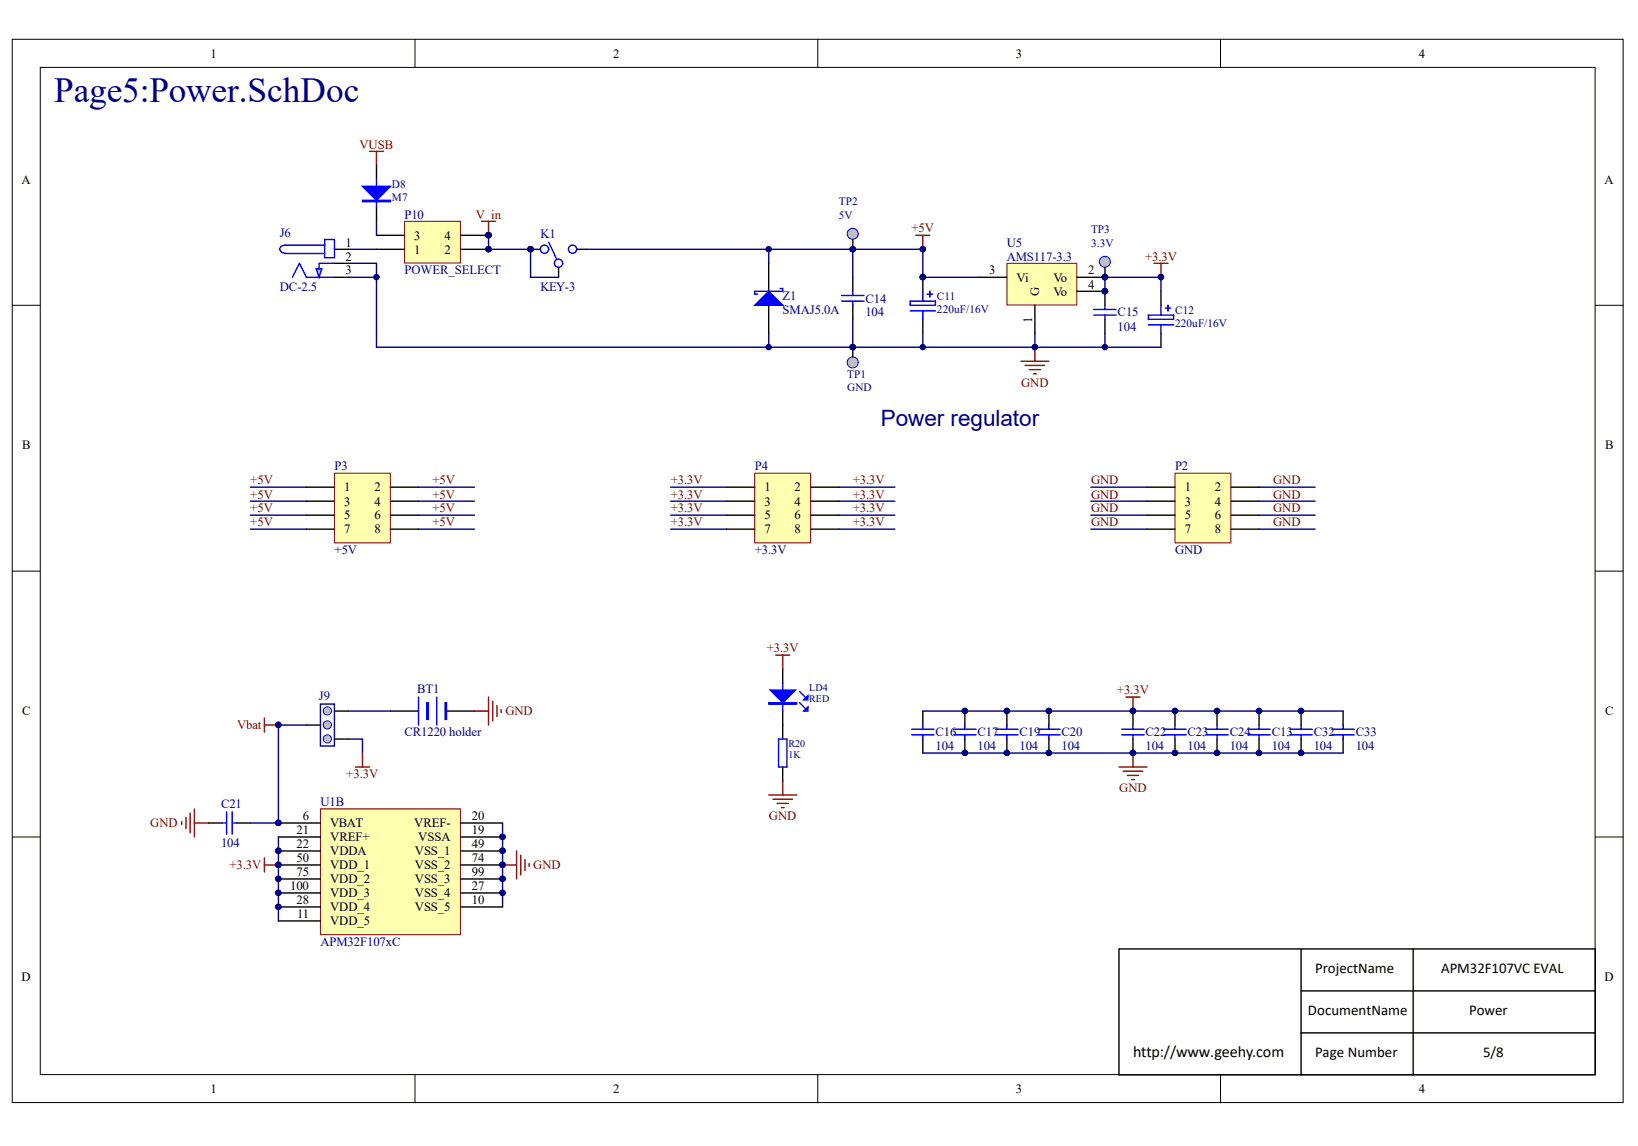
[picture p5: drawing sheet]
<svg xmlns="http://www.w3.org/2000/svg" width="289mm" height="202mm" viewBox="0 0 289 202" stroke-linecap="round" stroke-linejoin="round" font-family="sans-serif">
<defs><g id="words">
<text font-size="6.2" fill="#000080" x="9.6" y="17.9">Page5:Power.SchDoc</text>
<text font-size="4" fill="#000080" x="155.4" y="75.2">Power regulator</text>
<text font-size="2.8" x="199.9" y="186.4">http://www.geehy.com</text>
<g font-size="2.6">
<text x="232" y="171.6">ProjectName</text>
<text x="254.2" y="171.6">APM32F107VC EVAL</text>
<text x="230.7" y="179">DocumentName</text>
<text x="259.2" y="179">Power</text>
<text x="232" y="186.4">Page Number</text>
<text x="261.6" y="186.4">5/8</text>
</g>
<g font-size="2.2">
<text x="37.1" y="10.2">1</text>
<text x="108.2" y="10.2">2</text>
<text x="179.2" y="10.2">3</text>
<text x="250.3" y="10.2">4</text>
<text x="3.8" y="32.4">A</text>
<text x="283" y="32.4">A</text>
<text x="61" y="43.5">1</text>
<text x="61" y="46">2</text>
<text x="73.1" y="44.7">1</text>
<text x="73.1" y="42.3">3</text>
<text x="78.4" y="44.7">2</text>
<text x="78.4" y="42.3">4</text>
<text x="61" y="48.4">3</text>
<text x="174.5" y="48.4">3</text>
<text x="179.3" y="49.7">Vi</text>
<text x="183.3" y="52.1" transform="rotate(-90 183.3 52.1)">G</text>
<text x="185.8" y="49.7">Vo</text>
<text x="185.8" y="52.1">Vo</text>
<text x="191.9" y="48.4">2</text>
<text x="191.9" y="50.9">4</text>
<text x="182.1" y="56.9" transform="rotate(-90 182.1 56.9)">1</text>
<text x="3.9" y="79.3">B</text>
<text x="283.1" y="79.3">B</text>
<text x="60.7" y="86.7">1</text>
<text x="60.7" y="89.2">3</text>
<text x="66" y="86.7">2</text>
<text x="66" y="89.2">4</text>
<text x="134.9" y="86.7">1</text>
<text x="134.9" y="89.2">3</text>
<text x="140.2" y="86.7">2</text>
<text x="140.2" y="89.2">4</text>
<text x="209" y="86.7">1</text>
<text x="209" y="89.2">3</text>
<text x="214.3" y="86.7">2</text>
<text x="214.3" y="89.2">4</text>
<text x="60.7" y="91.6">5</text>
<text x="60.7" y="94.1">7</text>
<text x="66" y="91.6">6</text>
<text x="66" y="94.1">8</text>
<text x="134.9" y="91.6">5</text>
<text x="134.9" y="94.1">7</text>
<text x="140.2" y="91.6">6</text>
<text x="140.2" y="94.1">8</text>
<text x="209" y="91.6">5</text>
<text x="209" y="94.1">7</text>
<text x="214.3" y="91.6">6</text>
<text x="214.3" y="94.1">8</text>
<text x="3.9" y="126.2">C</text>
<text x="283.1" y="126.2">C</text>
<text x="52.3" y="147.1">21</text>
<text x="52.3" y="149.6">22</text>
<text x="53.4" y="144.7">6</text>
<text x="58.2" y="145.9">VBAT</text>
<text x="58.2" y="148.4">VREF+</text>
<text x="73.1" y="145.9">VREF-</text>
<text x="73.8" y="148.4">VSSA</text>
<text x="83.2" y="147.1">19</text>
<text x="83.2" y="144.7">20</text>
<text x="83.2" y="149.6">49</text>
<text x="52.3" y="152.1">50</text>
<text x="52.3" y="154.5">75</text>
<text x="58.2" y="150.9">VDDA</text>
<text x="58.2" y="153.3">VDD_1</text>
<text x="58.2" y="155.8">VDD_2</text>
<text x="73.2" y="150.9">VSS_1</text>
<text x="73.2" y="153.3">VSS_2</text>
<text x="73.2" y="155.8">VSS_3</text>
<text x="83.2" y="152.1">74</text>
<text x="83.2" y="154.5">99</text>
<text x="51.2" y="157">100</text>
<text x="52.3" y="159.5">28</text>
<text x="52.4" y="161.9">11</text>
<text x="58.2" y="160.7">VDD_4</text>
<text x="58.2" y="158.3">VDD_3</text>
<text x="73.2" y="160.7">VSS_5</text>
<text x="73.2" y="158.3">VSS_4</text>
<text x="83.2" y="159.5">10</text>
<text x="83.2" y="157">27</text>
<text x="58.2" y="163.2">VDD_5</text>
<text x="3.8" y="173.1">D</text>
<text x="283" y="173.1">D</text>
<text x="37.1" y="192.8">1</text>
<text x="108.2" y="192.8">2</text>
<text x="179.2" y="192.8">3</text>
<text x="250.3" y="192.8">4</text>
</g>
<g font-size="2.2" fill="#800000">
<text x="63.4" y="26.2">VUSB</text>
<text x="83.9" y="38.6">V_in</text>
<text x="160.8" y="41">+5V</text>
<text x="202" y="46">+3.3V</text>
<text x="180.1" y="68.2">GND</text>
<text x="44.2" y="85.4">+5V</text>
<text x="44.2" y="87.9">+5V</text>
<text x="76.3" y="85.4">+5V</text>
<text x="76.3" y="87.9">+5V</text>
<text x="118.3" y="85.4">+3.3V</text>
<text x="118.3" y="87.9">+3.3V</text>
<text x="150.4" y="85.4">+3.3V</text>
<text x="150.4" y="87.9">+3.3V</text>
<text x="192.4" y="85.4">GND</text>
<text x="192.4" y="87.9">GND</text>
<text x="224.6" y="85.4">GND</text>
<text x="224.6" y="87.9">GND</text>
<text x="44.2" y="90.4">+5V</text>
<text x="44.2" y="92.8">+5V</text>
<text x="76.3" y="90.4">+5V</text>
<text x="76.3" y="92.8">+5V</text>
<text x="118.3" y="90.4">+3.3V</text>
<text x="118.3" y="92.8">+3.3V</text>
<text x="150.4" y="90.4">+3.3V</text>
<text x="150.4" y="92.8">+3.3V</text>
<text x="192.4" y="90.4">GND</text>
<text x="192.4" y="92.8">GND</text>
<text x="224.6" y="90.4">GND</text>
<text x="224.6" y="92.8">GND</text>
<text x="135.3" y="115.1">+3.3V</text>
<text x="197" y="122.5">+3.3V</text>
<text x="41.8" y="128.6">Vbat</text>
<text x="89.2" y="126.2">GND</text>
<text x="61.1" y="137.3">+3.3V</text>
<text x="197.4" y="139.7">GND</text>
<text x="26.5" y="145.9">GND</text>
<text x="135.6" y="144.7">GND</text>
<text x="40.5" y="153.3">+3.3V</text>
<text x="94.1" y="153.3">GND</text>
</g>
<g font-size="2.2" fill="#000080">
<text x="49.4" y="41.8">J6</text>
<text x="71.3" y="38.6">P10</text>
<text x="95.3" y="42">K1</text>
<text x="177.6" y="43.5">U5</text>
<text x="177.6" y="46">AMS117-3.3</text>
<text x="49.4" y="51.4">DC-2.5</text>
<text x="71.3" y="48.4">POWER_SELECT</text>
<text x="95.3" y="51.4">KEY-3</text>
<text x="138" y="52.9">Z1</text>
<text x="152.7" y="53.4">C14</text>
<text x="138" y="55.4">SMAJ5.0A</text>
<text x="152.7" y="55.8">104</text>
<text x="197.1" y="55.8">C15</text>
<text x="197.1" y="58.3">104</text>
<text x="59" y="83">P3</text>
<text x="133.1" y="83">P4</text>
<text x="207.3" y="83">P2</text>
<text x="59" y="97.8">+5V</text>
<text x="133.1" y="97.8">+3.3V</text>
<text x="207.3" y="97.8">GND</text>
<text x="56.3" y="123.4">J9</text>
<text x="73.6" y="122.2">BT1</text>
<text x="71.3" y="129.9">CR1220 holder</text>
<text x="165" y="129.9">C16</text>
<text x="172.4" y="129.9">C17</text>
<text x="179.8" y="129.9">C19</text>
<text x="187.2" y="129.9">C20</text>
<text x="202.1" y="129.9">C22</text>
<text x="209.5" y="129.9">C23</text>
<text x="216.9" y="129.9">C24</text>
<text x="224.3" y="129.9">C13</text>
<text x="231.7" y="129.9">C32</text>
<text x="239.1" y="129.9">C33</text>
<text x="165" y="132.3">104</text>
<text x="172.4" y="132.3">104</text>
<text x="179.8" y="132.3">104</text>
<text x="187.2" y="132.3">104</text>
<text x="202.1" y="132.3">104</text>
<text x="209.5" y="132.3">104</text>
<text x="216.9" y="132.3">104</text>
<text x="224.3" y="132.3">104</text>
<text x="231.7" y="132.3">104</text>
<text x="239.1" y="132.3">104</text>
<text x="39" y="142.5">C21</text>
<text x="56.5" y="142.2">U1B</text>
<text x="39" y="149.4">104</text>
<text x="56.5" y="166.9">APM32F107xC</text>
</g>
<g font-size="2" fill="#000080">
<text x="69.1" y="33.2">D8</text>
<text x="69.1" y="35.4">M7</text>
<text x="148" y="36.1">TP2</text>
<text x="148" y="38.6">5V</text>
<text x="192.4" y="41.1">TP3</text>
<text x="192.4" y="43.5">3.3V</text>
<text x="165.3" y="52.9">C11</text>
<text x="165.3" y="55.1">220uF/16V</text>
<text x="207.3" y="55.4">C12</text>
<text x="207.3" y="57.6">220uF/16V</text>
<text x="149.4" y="66.7">TP1</text>
<text x="149.4" y="69">GND</text>
</g>
<g font-size="1.8" fill="#000080">
<text x="142.7" y="121.8">LD4</text>
<text x="142.7" y="123.8">RED</text>
<text x="139.1" y="131.7">R20</text>
<text x="139.1" y="133.7">1K</text>
</g>
</g></defs>
<g fill="#fff" stroke="#000" stroke-width=".18">
<path d="M2.2 6.9h284.1v187.6h-284.1z"/>
<path d="M7.1 11.9h274.3v177.6h-274.3z"/>
</g>
<path d="M73.2 7v4.9M144.2 7v4.9M215.3 7v4.9M2.2 53.8h4.9M281.4 53.8h4.9M2.2 100.7h4.9M281.4 100.7h4.9M2.2 147.6h4.9M281.4 147.6h4.9M73.2 189.6v4.9M144.2 189.6v4.9M215.3 189.6v4.9" fill="none" stroke="#000" stroke-width=".18"/>
<path d="M162.8 48.9v2.5M162.8 56.3v2.5M194.9 51.4v2.4M194.9 56.3v2.5M204.8 51.4v2.4M204.8 58.8v2.5M197.4 167.4h84v22.2h-84zM229.5 167.4v22.2M229.5 174.8h51.9M249.3 167.4v22.2M229.5 182.2h51.9" fill="none" stroke="#000" stroke-width=".25"/>
<g fill="#000080" stroke="#000080" stroke-width=".18">
<circle cx="194.9" cy="51.4" r=".48"/>
<circle cx="194.9" cy="61.2" r=".48"/>
<circle cx="204.8" cy="48.9" r=".48"/>
<circle cx="162.8" cy="48.9" r=".48"/>
<circle cx="194.9" cy="48.9" r=".48"/>
</g>
<g fill="none" stroke="#00f" stroke-width=".25">
<path d="M160.6 53.1h4.4v.7h-4.4zM160.6 54.8h4.4M162.8 51.4v1.7M162.8 54.8v1.5M163.5 51.9h1M164 51.4v1M192.9 55.6h4M192.9 54.6h4M194.9 53.8v.8M194.9 55.6v.7M202.6 55.6h4.4v.7h-4.4zM202.6 57.3h4.4"/>
<path d="M204.8 53.8v1.8M204.8 57.3v1.5M205.5 54.3h1M206 53.8v1"/>
</g>
<path d="M194.9 51.4v-2.5h9.9v2.5M194.9 58.8v2.5" fill="none" stroke="#000080" stroke-width=".25"/>
<path d="M203.5 46.4h2.5M204.8 46.4v2.5" fill="none" stroke="#800000" stroke-width=".25"/>
<circle cx="150.4" cy="41.2" r=".97" fill="#c0c0c0" stroke="#00f" stroke-width=".18"/>
<path d="M59 44h2.5M59 48.9h2.5M59 46.4h2.5M150.4 42.2v1.8" fill="none" stroke="#000" stroke-width=".25"/>
<g fill="#000080" stroke="#000080" stroke-width=".18">
<circle cx="150.4" cy="44" r=".48"/>
<circle cx="182.5" cy="61.2" r=".48"/>
<circle cx="162.8" cy="44" r=".48"/>
</g>
<path d="M161.5 41.5h2.5M162.8 41.5v2.5M180.1 63.7h4.9M180.8 64.5h3.5M181.6 65.2h1.9M182.3 65.9h.5M182.5 61.3v2.4" fill="none" stroke="#800000" stroke-width=".25"/>
<path d="M50.3 44.7h7M54.1 48.9h4.9M57.3 42.2h1.7v3.3h-1.7zM57.3 43v.2h-7a.75 .75 0 0 0-.9 .8 .75 .75 0 0 0 .9 .7" fill="none" stroke="#00f" stroke-width=".25"/>
<path d="M55.8 47.4h1l-.5 1.5z" fill="#c0c0c0" stroke="#00f" stroke-width=".25"/>
<path d="M59 46.4h-2.7v1" fill="none" stroke="#00f" stroke-width=".25"/>
<g fill="#c0c0c0" stroke="#00f" stroke-width=".25">
<path d="M52.8 46.4l1.3 2.5z"/>
<path d="M52.8 46.4l-1.2 2.5z"/>
</g>
<path d="M135.6 46.4v5M135.6 53.8v5M150.4 48.9v2.5M150.4 53.8v2.5" fill="none" stroke="#000" stroke-width=".25"/>
<path d="M133.1 53.8l2.5-2.4 2.5 2.4z" fill="#00f" stroke="#00f" stroke-width=".25"/>
<path d="M137.6 50.9h.5v.5h-5v.5h.5M148.4 53.1h4M148.4 52.1h4M150.4 51.4v.7M150.4 53.1v.7" fill="none" stroke="#00f" stroke-width=".25"/>
<path d="M135.6 44v2.4M135.6 58.8v2.5M150.4 44v4.9M150.4 56.3v5" fill="none" stroke="#000080" stroke-width=".25"/>
<g fill="#000080" stroke="#000080" stroke-width=".18">
<circle cx="135.6" cy="61.2" r=".48"/>
<circle cx="135.6" cy="44" r=".48"/>
<circle cx="150.4" cy="44" r=".48"/>
<circle cx="150.4" cy="61.2" r=".48"/>
</g>
<circle cx="150.4" cy="63.9" r=".98" fill="#c0c0c0" stroke="#00f" stroke-width=".18"/>
<g fill="none" stroke="#000" stroke-width=".25">
<path d="M150.4 61.3v1.7M162.8 125.4v2.5M162.8 130.4v2.4M170.2 125.4v2.5M170.2 130.4v2.4M177.6 125.4v2.5M177.6 130.4v2.4M185 125.4v2.5M185 130.4v2.4M199.8 125.4v2.5M199.8 130.4v2.4M207.3 125.4v2.5"/>
<path d="M207.3 130.4v2.4M214.7 125.4v2.5M214.7 130.4v2.4M36.8 145.2h2.4M41.7 145.2h2.5"/>
</g>
<g fill="#000080" stroke="#000080" stroke-width=".18">
<circle cx="150.4" cy="61.2" r=".48"/>
<circle cx="66.4" cy="48.9" r=".48"/>
<circle cx="170.2" cy="125.4" r=".48"/>
<circle cx="170.2" cy="132.8" r=".48"/>
<circle cx="177.6" cy="125.4" r=".48"/>
<circle cx="177.6" cy="132.8" r=".48"/>
<circle cx="185" cy="125.4" r=".48"/>
<circle cx="185" cy="132.8" r=".48"/>
<circle cx="199.8" cy="125.4" r=".48"/>
<circle cx="199.8" cy="132.8" r=".48"/>
<circle cx="207.2" cy="125.4" r=".48"/>
<circle cx="207.2" cy="132.8" r=".48"/>
<circle cx="214.7" cy="125.4" r=".48"/>
<circle cx="214.7" cy="132.8" r=".48"/>
</g>
<path d="M61.5 48.9h4.9M162.8 132.8h74.1M162.8 125.4h74.1" fill="none" stroke="#000080" stroke-width=".25"/>
<g fill="none" stroke="#00f" stroke-width=".25">
<path d="M160.8 129.6h4M160.8 128.6h4M162.8 127.9v.7M162.8 129.6v.8M168.2 129.6h4M168.2 128.6h4M170.2 127.9v.7M170.2 129.6v.8M175.6 129.6h4M175.6 128.6h4M177.6 127.9v.7M177.6 129.6v.8"/>
<path d="M183 129.6h4M183 128.6h4M185 127.9v.7M185 129.6v.8M197.9 129.6h3.9M197.9 128.6h3.9M199.8 127.9v.7M199.8 129.6v.8M205.3 129.6h3.9M205.3 128.6h3.9M207.3 127.9v.7M207.3 129.6v.8"/>
<path d="M212.7 129.6h3.9M212.7 128.6h3.9M214.7 127.9v.7M214.7 129.6v.8M39.2 145.2h.8M40 143.2v3.9M41 143.2v3.9M41 145.2h.7"/>
</g>
<path d="M197.4 135.3h4.9M198.1 136h3.5M198.6 123h2.5M198.9 136.8h1.9M199.6 137.5h.5M199.8 123v2.4M199.8 132.8v2.5" fill="none" stroke="#800000" stroke-width=".25"/>
<path d="M207.3 83.5h9.8v12.3h-9.8z" fill="#ffffb0" stroke="#800000" stroke-width=".18"/>
<path d="M202.3 85.9h5M202.3 88.4h5M202.3 90.9h5M202.3 93.3h5M217.1 85.9h5M217.1 88.4h5M217.1 90.9h5M217.1 93.3h5" fill="none" stroke="#000" stroke-width=".25"/>
<g fill="none" stroke="#000080" stroke-width=".25">
<path d="M44.2 85.9h9.9M44.2 88.4h9.9M44.2 90.9h9.9M44.2 93.3h9.9M73.8 85.9h9.9M73.8 88.4h9.9M73.8 90.9h9.9M73.8 93.3h9.9M118.3 85.9h9.9M118.3 88.4h9.9M118.3 90.9h9.9M118.3 93.3h9.9"/>
<path d="M148 85.9h9.8M148 88.4h9.8M148 90.9h9.8M148 93.3h9.8M192.4 85.9h9.9M192.4 88.4h9.9M192.4 90.9h9.9M192.4 93.3h9.9M222.1 85.9h9.9M222.1 88.4h9.9M222.1 90.9h9.9M222.1 93.3h9.9"/>
</g>
<circle cx="194.9" cy="46.2" r=".97" fill="#c0c0c0" stroke="#00f" stroke-width=".18"/>
<path d="M194.9 47.2v1.7M138.1 118v2.5M138.1 125.4v5M138.1 135.3v2.5" fill="none" stroke="#000" stroke-width=".25"/>
<circle cx="194.9" cy="48.9" r=".48" fill="#000080" stroke="#000080" stroke-width=".18"/>
<path d="M136.8 115.6h2.5M138.1 115.6v2.4M138.1 137.8v2.4M135.6 140.2h4.9M136.3 141h3.5M137.1 141.7h2M137.8 142.5h.5" fill="none" stroke="#800000" stroke-width=".25"/>
<path d="M137.3 130.4h1.5v4.9h-1.5zM138.1 120.5v4.9M141 123.9l1 1M141 122l1 1" fill="none" stroke="#00f" stroke-width=".25"/>
<g fill="#00f" stroke="#00f" stroke-width=".25">
<path d="M135.8 121.7h4.5l-2.2 2.2z"/>
<path d="M141.8 125.4l.7-.7v.7z"/>
<path d="M141.8 123.4l.7-.7v.7z"/>
<path d="M135.6 123.9h4.9v.3h-4.9z" fill-rule="evenodd"/>
</g>
<path d="M59 83.5h9.9v12.3h-9.9z" fill="#ffffb0" stroke="#800000" stroke-width=".18"/>
<path d="M54.1 85.9h4.9M54.1 88.4h4.9M54.1 90.9h4.9M54.1 93.3h4.9M68.9 85.9h4.9M68.9 88.4h4.9M68.9 90.9h4.9M68.9 93.3h4.9" fill="none" stroke="#000" stroke-width=".25"/>
<path d="M133.1 83.5h9.9v12.3h-9.9z" fill="#ffffb0" stroke="#800000" stroke-width=".18"/>
<g fill="none" stroke="#000" stroke-width=".25">
<path d="M128.2 85.9h4.9M128.2 88.4h4.9M128.2 90.9h4.9M128.2 93.3h4.9M143 85.9h5M143 88.4h5M143 90.9h5M143 93.3h5M222.1 125.4v2.5M222.1 130.4v2.4M229.5 125.4v2.5M229.5 130.4v2.4"/>
<path d="M236.9 125.4v2.5M236.9 130.4v2.4"/>
</g>
<path d="M162.8 58.8v2.5" fill="none" stroke="#000080" stroke-width=".25"/>
<g fill="#000080" stroke="#000080" stroke-width=".18">
<circle cx="162.8" cy="61.2" r=".48"/>
<circle cx="222.1" cy="125.4" r=".48"/>
<circle cx="222.1" cy="132.8" r=".48"/>
<circle cx="229.5" cy="125.4" r=".48"/>
<circle cx="229.5" cy="132.8" r=".48"/>
</g>
<path d="M220.1 129.6h4M220.1 128.6h4M222.1 127.9v.7M222.1 129.6v.8M227.5 129.6h4M227.5 128.6h4M229.5 127.9v.7M229.5 129.6v.8M234.9 129.6h4M234.9 128.6h4M236.9 127.9v.7M236.9 129.6v.8" fill="none" stroke="#00f" stroke-width=".25"/>
<path d="M177.6 46.4h12.3v7.4h-12.3z" fill="#ffffb0" stroke="#800000" stroke-width=".18"/>
<path d="M93.6 44h2.5M98.5 46.4v2.5M101 44h2.5M172.7 48.9h4.9M182.5 53.8v5M190 48.9h4.9M190 51.4h4.9" fill="none" stroke="#000" stroke-width=".25"/>
<g fill="#000080" stroke="#000080" stroke-width=".18">
<circle cx="194.9" cy="48.9" r=".48"/>
<circle cx="194.9" cy="51.4" r=".48"/>
<circle cx="182.5" cy="61.2" r=".48"/>
<circle cx="93.6" cy="44" r=".48"/>
</g>
<path d="M182.5 58.8v2.5" fill="none" stroke="#000080" stroke-width=".25"/>
<path d="M96.8 42.7l1.7 3.7" fill="none" stroke="#00f" stroke-width=".25"/>
<g fill="#fff" stroke="#00f" stroke-width=".25">
<circle cx="96.1" cy="43.9" r=".72"/>
<circle cx="101" cy="43.9" r=".72"/>
<circle cx="98.5" cy="46.4" r=".72"/>
</g>
<g fill="#000080" stroke="#000080" stroke-width=".18">
<circle cx="93.6" cy="44" r=".48"/>
<circle cx="49.1" cy="152.5" r=".48"/>
<circle cx="88.6" cy="152.5" r=".48"/>
</g>
<path d="M61.5 46.4h4.9v14.9h138.4M61.5 44h4.9M49.1 147.6v14.8M88.6 145.2v14.8" fill="none" stroke="#000080" stroke-width=".25"/>
<path d="M46.6 151.3v2.5M46.6 152.6h2.5M88.6 152.6h2.5M91.1 150.1v4.9M91.9 150.8v3.5M92.6 151.6v2M93.3 152.3v.5" fill="none" stroke="#800000" stroke-width=".25"/>
<path d="M56.5 142.7h24.7v22.2h-24.7z" fill="#ffffb0" stroke="#800000" stroke-width=".18"/>
<g fill="none" stroke="#000" stroke-width=".25">
<path d="M68.9 125.4h4.9M78.8 125.4h4.9M49.1 145.2h7.4M49.1 160h7.4M49.1 147.6h7.4M49.1 150.1h7.4M49.1 157.5h7.4M49.1 152.6h7.4M49.1 155h7.4M81.2 145.2h7.4M81.2 160h7.4M81.2 147.6h7.4"/>
<path d="M81.2 150.1h7.4M81.2 157.5h7.4M81.2 152.6h7.4M81.2 155h7.4M49.1 162.4h7.4"/>
</g>
<g fill="#000080" stroke="#000080" stroke-width=".18">
<circle cx="49.1" cy="145.1" r=".48"/>
<circle cx="88.6" cy="147.6" r=".48"/>
<circle cx="49.1" cy="150.1" r=".48"/>
<circle cx="88.6" cy="157.5" r=".48"/>
<circle cx="49.1" cy="160" r=".48"/>
<circle cx="88.6" cy="150.1" r=".48"/>
<circle cx="49.1" cy="152.5" r=".48"/>
<circle cx="88.6" cy="152.5" r=".48"/>
<circle cx="49.1" cy="155" r=".48"/>
<circle cx="88.6" cy="155" r=".48"/>
<circle cx="49.1" cy="157.5" r=".48"/>
<circle cx="49.1" cy="127.9" r=".48"/>
</g>
<path d="M73.8 123v4.9M77 123v4.9" fill="none" stroke="#00f" stroke-width=".25"/>
<g fill="#00f" stroke="#00f" stroke-width=".25">
<path d="M75.3 123.9h.2v3h-.2z" fill-rule="evenodd"/>
<path d="M78.5 123.9h.3v3h-.3z" fill-rule="evenodd"/>
</g>
<path d="M46.6 126.7v2.4M46.6 127.9h2.5M62.7 135.3h2.5M63.9 132.8v2.5M83.7 125.4h2.5M86.2 123v4.9M86.9 123.7v3.5M87.7 124.4v2M88.4 125.2v.5" fill="none" stroke="#800000" stroke-width=".25"/>
<path d="M61.5 130.4h2.4v2.4M61.5 125.4h7.4" fill="none" stroke="#000080" stroke-width=".25"/>
<g fill="#c0c0c0" stroke="#00f" stroke-width=".18">
<circle cx="57.8" cy="125.4" r=".72"/>
<circle cx="57.8" cy="127.9" r=".72"/>
<circle cx="57.8" cy="130.3" r=".72"/>
</g>
<path d="M54.1 127.9h2.4M59 125.4h2.5M59 130.4h2.5" fill="none" stroke="#000" stroke-width=".25"/>
<path d="M56.5 124.2h2.5v7.4h-2.5z" fill="none" stroke="#0c0087" stroke-width=".25"/>
<path d="M84.9 39h2.5M86.2 39v2.5" fill="none" stroke="#800000" stroke-width=".25"/>
<circle cx="86.2" cy="41.5" r=".48" fill="#000080" stroke="#000080" stroke-width=".18"/>
<path d="M71.3 39h9.9v7.4h-9.9z" fill="#ffffb0" stroke="#800000" stroke-width=".18"/>
<path d="M66.4 29.2v2.4M66.4 36.6v2.4M66.4 44h4.9M66.4 41.5h4.9M81.2 44h5M81.2 41.5h5" fill="none" stroke="#000" stroke-width=".25"/>
<g fill="#000080" stroke="#000080" stroke-width=".18">
<circle cx="86.2" cy="44" r=".48"/>
<circle cx="86.2" cy="41.5" r=".48"/>
<circle cx="93.6" cy="44" r=".48"/>
<circle cx="49.1" cy="145.1" r=".48"/>
<circle cx="49.1" cy="127.9" r=".48"/>
<circle cx="162.8" cy="44" r=".48"/>
<circle cx="162.8" cy="48.9" r=".48"/>
</g>
<path d="M65.2 26.7h2.4M66.4 26.7v2.5M32.1 144.9v.5M32.8 144.2v2M33.5 143.4v3.5M34.3 142.7v4.9M34.3 145.2h2.5" fill="none" stroke="#800000" stroke-width=".25"/>
<path d="M66.4 39v2.5M86.2 41.5v2.5h7.4v4.9h4.9M103.5 44h59.3v4.9h9.9M54.1 127.9h-5v17.3h-4.9" fill="none" stroke="#000080" stroke-width=".25"/>
<path d="M66.4 31.6v5" fill="none" stroke="#00f" stroke-width=".25"/>
<g fill="#00f" stroke="#00f" stroke-width=".25">
<path d="M63.9 32.9h5l-2.5 2.4z"/>
<path d="M63.9 35.3h5v.3h-5z" fill-rule="evenodd"/>
</g>
<use href="#words"/>
</svg>
